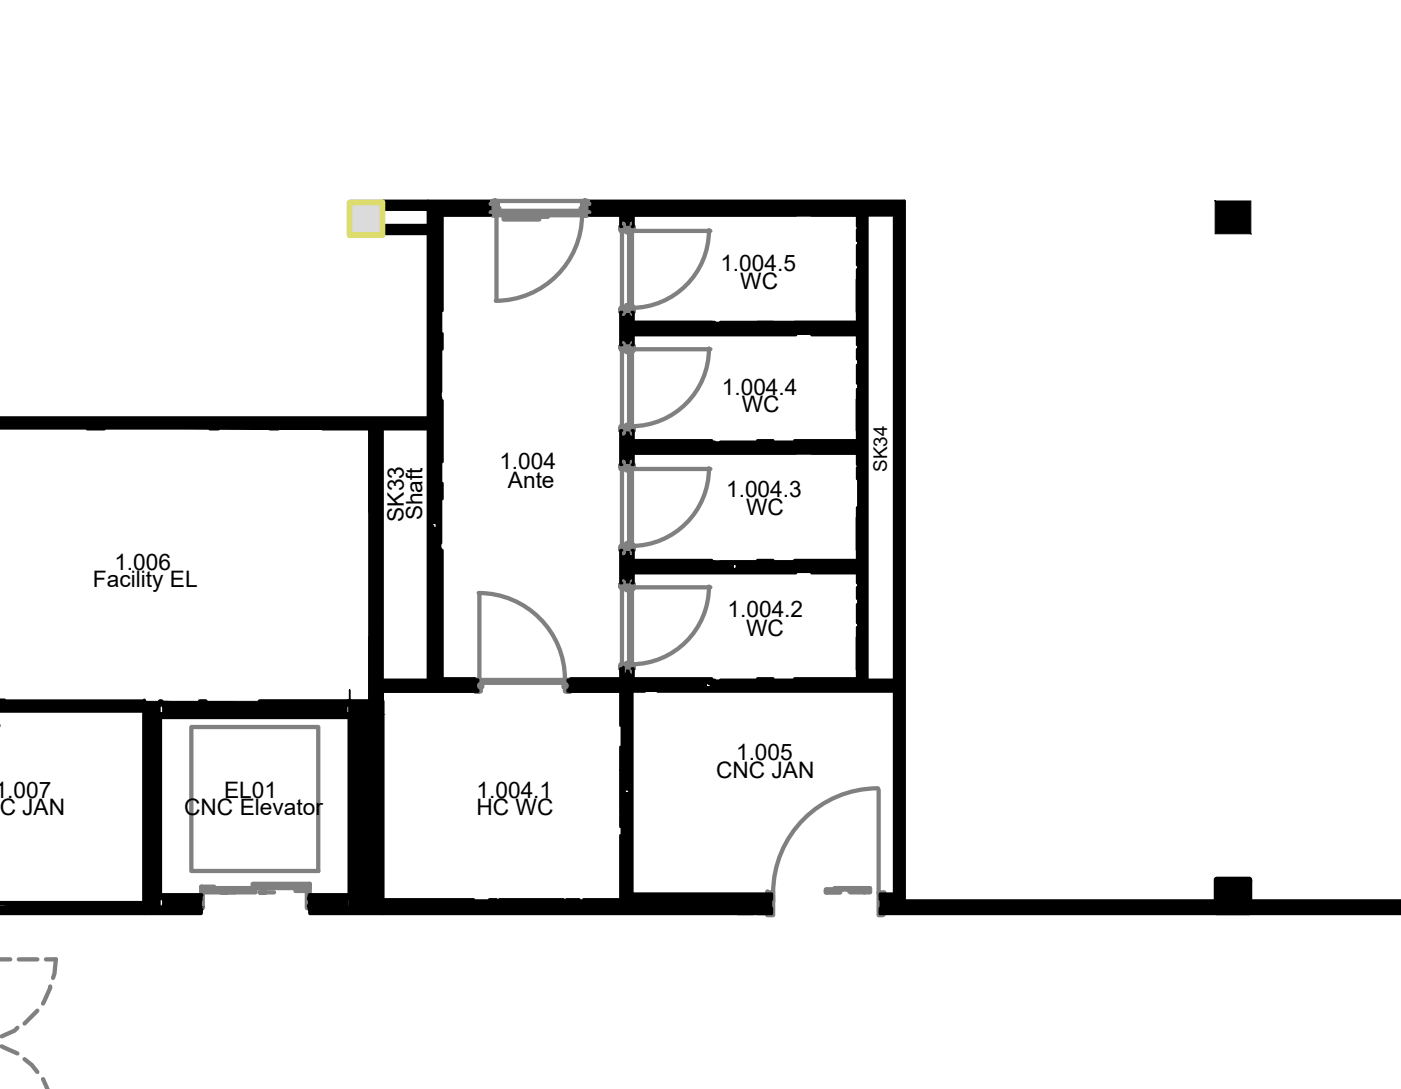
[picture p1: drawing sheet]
<svg xmlns="http://www.w3.org/2000/svg" width="42mm" height="32mm" viewBox="0 0 42 32" stroke-linecap="round" stroke-linejoin="round" font-family="sans-serif">
<defs><g id="words">
<g font-size=".7">
<text x="21.4" y="8">1.004.5</text>
<text x="21.4" y="11.7">1.004.4</text>
<text x="22" y="8.6">WC</text>
<text x="2.8" y="17.4">Facility EL</text>
<text x="3.4" y="16.9">1.006</text>
<text x="12" y="15.5" transform="rotate(-90 12 15.5)">SK33</text>
<text x="12.5" y="15.5" transform="rotate(-90 12.5 15.5)">Shaft</text>
<text x="14.8" y="13.9">1.004</text>
<text x="15.1" y="14.5">Ante</text>
<text x="21.6" y="14.8">1.004.3</text>
<text x="22" y="12.2">WC</text>
<text x="22.1" y="15.3">WC</text>
<text x="-.2" y="23.7">1.007</text>
<text x="6.7" y="23.7">EL01</text>
<text x="14.1" y="23.7">1.004.1</text>
<text x="21.3" y="23.1">CNC JAN</text>
<text x="21.6" y="18.3">1.004.2</text>
<text x="21.9" y="22.6">1.005</text>
<text x="22.1" y="18.9">WC</text>
<text x="-.5" y="24.2">NC JAN</text>
<text x="5.5" y="24.2">CNC Elevator</text>
<text x="14.1" y="24.2">HC WC</text>
</g>
<text font-size=".6" x="26.3" y="14" transform="rotate(-90 26.3 14)">SK34</text>
</g></defs>
<!-- layer: A-DETL-GENF-OTLN -->
<path d="M36.1 6l1 .9v-.9zM36.1 6l1 .9h-1z" fill="#000" stroke="#000" stroke-width=".03"/>
<!-- layer: A-WALL-____-PATT -->
<g fill="#000" stroke="#000" stroke-width=".03">
<path d="M12.8 15.5h.1zM12.9 15.7h.1zM10.4 26.7h1zM10.4 21.2h1zM18.5 23.5h.1zM18.6 23.5h.1zM18.8 20.5h.7z"/>
<path d="M-.1 12.7h11.1zM-.1 12.7h11.1z"/>
<path d="M11 12.7v6.2zM11 12.7v6.2z"/>
<path d="M11 18.9v1.3zM11 18.9v1.3z"/>
<path d="M-.1 12.7h11.1zM-.1 12.7h11.1z"/>
<path d="M11 12.7v5.7zM11 12.7v5.7z"/>
<path d="M11 18.4v1.8zM11 18.4v1.8z"/>
<path d="M-.1 12.5l11.4 .2v-.2zM-.1 12.5l11.4 .2h-11.4z"/>
<path d="M11 12.7l.3 5.7v-5.7zM11 12.7l.3 5.7h-.3z"/>
<path d="M11 18.4l.3 1.8v-1.8zM11 18.4l.3 1.8h-.3z"/>
<path d="M-.1 12.4l11.4 .1zM-.1 12.4l11.4 .1z"/>
<path d="M11.3 12.7v5.7zM11.3 12.7v5.7z"/>
<path d="M11.3 18.4v1.8zM11.3 18.4v1.8z"/>
<path d="M-.1 12.4h11.5zM-.1 12.4h11.5z"/>
<path d="M11.3 12.7l.1 5.7zM11.3 12.7l.1 5.7z"/>
<path d="M11.3 18.4l.1 1.8zM11.3 18.4l.1 1.8z"/>
<path d="M11.4 6v.2zM11.4 6v.2z"/>
<path d="M11.4 6.7v.2zM11.4 6.7v.2z"/>
<path d="M11.4 6.7v.2zM11.4 6.7v.2z"/>
<path d="M11.4 6.9h1.3zM11.4 6.9h1.3z"/>
<path d="M11.4 6.1l1.2 .1v-.1zM11.4 6.1l1.2 .1h-1.2z"/>
<path d="M11.4 6.7l1.2 .2v-.2zM11.4 6.7l1.2 .2h-1.2z"/>
<path d="M12.6 6.7l.1 .2zM12.6 6.7l.1 .2z"/>
<path d="M11.4 6h1.3zM11.4 6h1.3z"/>
<path d="M12.7 6v.2zM12.7 6v.2z"/>
<path d="M12.7 6.7v.2zM12.7 6.7v.2z"/>
<path d="M11.4 6.9h1.3zM11.4 6.9h1.3z"/>
<path d="M11.3 12.7h1.4zM11.3 12.7h1.4z"/>
<path d="M11.3 12.4l1.4 .1zM11.3 12.4l1.4 .1z"/>
<path d="M12.7 12.7l.1 7.5zM12.7 12.7l.1 7.5z"/>
<path d="M12.7 6l.1 6.4zM12.7 6l.1 6.4z"/>
<path d="M11.3 12.7h1.5zM11.3 12.7h1.5z"/>
<path d="M12.8 12.4v.1zM12.8 12.4v.1z"/>
<path d="M12.8 12.7v7.6zM12.8 12.7v7.6z"/>
<path d="M12.8 15.5h.1zM12.8 15.5h.1z"/>
<path d="M12.8 15.5h.1zM12.8 15.5h.1z"/>
<path d="M12.8 15.7h.1zM12.8 15.7h.1z"/>
<path d="M12.8 6v6.4zM12.8 6v6.4z"/>
<path d="M11.3 12.5l1.5 .2v-.2zM11.3 12.5l1.5 .2h-1.5z"/>
<path d="M12.8 15.5h.1zM12.8 15.5h.1z"/>
<path d="M12.8 15.6h.1zM12.8 15.6h.1z"/>
<path d="M12.8 15.6l.1 .1zM12.8 15.6l.1 .1z"/>
<path d="M12.9 15.5h.1zM12.9 15.5h.1z"/>
<path d="M12.9 15.7h.1zM12.9 15.7h.1z"/>
<path d="M12.8 15.7h.1zM12.8 15.7h.1z"/>
<path d="M12.8 12.4l.2 3.1v-3.1zM12.8 12.4l.2 3.1h-.2z"/>
<path d="M12.9 15.5h.1zM12.9 15.5h.1z"/>
<path d="M13 15.5v.1zM13 15.5v.1z"/>
<path d="M13 15.6v.1zM13 15.6v.1z"/>
<path d="M12.8 15.7l.2 4.5v-4.5zM12.8 15.7l.2 4.5h-.2z"/>
<path d="M13 12.4v7.8zM13 12.4v7.8z"/>
<path d="M13 6.1h1.6zM13 6.1h1.6z"/>
<path d="M13 6.3h1.6zM13 6.3h1.6z"/>
<path d="M12.8 6.1l.2 6.2v-6.2zM12.8 6.1l.2 6.2h-.2z"/>
<path d="M12.8 12.3l.2 .1v-.1zM12.8 12.3l.2 .1h-.2z"/>
<path d="M13 6.3v6.1zM13 6.3v6.1z"/>
<path d="M13 12.4l.1 7zM13 12.4l.1 7z"/>
<path d="M13 19.4l.1 .8zM13 19.4l.1 .8z"/>
<path d="M13 6.3l.1 6.1zM13 6.3l.1 6.1z"/>
<path d="M13 6.1l1.7 .1v-.1zM13 6.1l1.7 .1h-1.7z"/>
<path d="M13 6.2l1.7 .1v-.1zM13 6.2l1.7 .1h-1.7z"/>
<path d="M13.1 6.3l1.6 .1zM13.1 6.3l1.6 .1z"/>
<path d="M12.8 6h1.9zM12.8 6h1.9z"/>
<path d="M12.8 6l1.9 .1zM12.8 6l1.9 .1z"/>
<path d="M13 6.3h1.7zM13 6.3h1.7z"/>
<path d="M17.5 6.1h1zM17.5 6.1h1z"/>
<path d="M17.5 6.3h1zM17.5 6.3h1z"/>
<path d="M17.4 6.3l1.1 .1zM17.4 6.3l1.1 .1z"/>
<path d="M17.4 6h1.1zM17.4 6h1.1z"/>
<path d="M17.4 6l1.1 .1zM17.4 6l1.1 .1z"/>
<path d="M17.4 6.1l1.1 .2v-.2zM17.4 6.1l1.1 .2h-1.1z"/>
<path d="M17.4 6.3h1.1zM17.4 6.3h1.1z"/>
<path d="M18.5 6.3v.3zM18.5 6.3v.3z"/>
<path d="M18.5 6.6v.2zM18.5 6.6v.2z"/>
<path d="M18.5 9.2v.1zM18.5 9.2v.1z"/>
<path d="M18.5 9.3v.6zM18.5 9.3v.6z"/>
<path d="M18.5 9.9v.4zM18.5 9.9v.4z"/>
<path d="M18.5 12.7v1.1zM18.5 12.7v1.1z"/>
<path d="M18.5 16.3v1.1zM18.5 16.3v1.1z"/>
<path d="M18.5 19.8v.4zM18.5 19.8v.4z"/>
<path d="M18.5 9.9v.3zM18.5 9.9v.3z"/>
<path d="M18.5 10.2v.1zM18.5 10.2v.1z"/>
<path d="M18.5 12.7v.2zM18.5 12.7v.2z"/>
<path d="M18.5 12.9v.8zM18.5 12.9v.8z"/>
<path d="M18.5 13.7v.1zM18.5 13.7v.1z"/>
<path d="M18.5 16.3v.1zM18.5 16.3v.1z"/>
<path d="M18.5 16.4v.9zM18.5 16.4v.9z"/>
<path d="M18.5 17.3v.1zM18.5 17.3v.1z"/>
<path d="M18.5 19.8v.1zM18.5 19.8v.1z"/>
<path d="M18.5 19.9v.3zM18.5 19.9v.3z"/>
<path d="M18.5 6.1l.2 .7v-.7zM18.5 6.1l.2 .7h-.2z"/>
<path d="M18.5 9.2l.2 .6v-.6zM18.5 9.2l.2 .6h-.2z"/>
<path d="M18.7 16.8h3.1zM18.7 16.8h3.1z"/>
<path d="M18.7 16.8h3.1zM18.7 16.8h3.1z"/>
<path d="M18.7 16.8h3.1zM18.7 16.8h3.1z"/>
<path d="M18.7 16.8h3.1zM18.7 16.8h3.1z"/>
<path d="M18.7 16.8h3.1zM18.7 16.8h3.1z"/>
<path d="M18.7 16.9h3.1zM18.7 16.9h3.1z"/>
<path d="M18.5 9.8l.2 .5v-.5zM18.5 9.8l.2 .5h-.2z"/>
<path d="M18.5 12.7l.2 .6v-.6zM18.5 12.7l.2 .6h-.2z"/>
<path d="M18.5 13.3l.2 .5v-.5zM18.5 13.3l.2 .5h-.2z"/>
<path d="M18.5 16.3l.2 1.1v-1.1zM18.5 16.3l.2 1.1h-.2z"/>
<path d="M18.5 19.8l.2 .4v-.4zM18.5 19.8l.2 .4h-.2z"/>
<path d="M18.8 6.3v.5zM18.8 6.3v.5z"/>
<path d="M18.8 9.2v.1zM18.8 9.2v.1z"/>
<path d="M18.8 9.3v.4zM18.8 9.3v.4z"/>
<path d="M18.7 6.3l.1 .3zM18.7 6.3l.1 .3z"/>
<path d="M18.7 6.6l.1 .2zM18.7 6.6l.1 .2z"/>
<path d="M18.7 9.2l.1 .1zM18.7 9.2l.1 .1z"/>
<path d="M18.7 9.3l.1 .4zM18.7 9.3l.1 .4z"/>
<path d="M18.8 16.7h6.7zM18.8 16.7h6.7z"/>
<path d="M18.8 16.9h6.7zM18.8 16.9h6.7zM18.8 16.9l6.7 .1zM18.8 16.9l6.7 .1z"/>
<path d="M18.8 9.9v.4zM18.8 9.9v.4z"/>
<path d="M18.8 12.7v.2zM18.8 12.7v.2z"/>
<path d="M18.8 12.9v.3zM18.8 12.9v.3z"/>
<path d="M18.8 13.4v.4zM18.8 13.4v.4z"/>
<path d="M18.8 16.3v.4zM18.8 16.3v.4z"/>
<path d="M18.8 16.9v.5zM18.8 16.9v.5z"/>
<path d="M18.8 19.8v.4zM18.8 19.8v.4z"/>
<path d="M18.7 9.9l.1 .3zM18.7 9.9l.1 .3z"/>
<path d="M18.7 12.7l.1 .2zM18.7 12.7l.1 .2z"/>
<path d="M18.7 12.9l.1 .3zM18.7 12.9l.1 .3z"/>
<path d="M18.7 13.4l.1 .3zM18.7 13.4l.1 .3z"/>
<path d="M18.7 13.7l.1 .1zM18.7 13.7l.1 .1z"/>
<path d="M18.7 16.3l.1 .1zM18.7 16.3l.1 .1z"/>
<path d="M18.7 16.4l.1 .3zM18.7 16.4l.1 .3z"/>
<path d="M18.7 16.9l.1 .4zM18.7 16.9l.1 .4z"/>
<path d="M18.7 17.3l.1 .1zM18.7 17.3l.1 .1z"/>
<path d="M18.7 19.8l.1 .1zM18.7 19.8l.1 .1z"/>
<path d="M18.7 19.9l.1 .4zM18.7 19.9l.1 .4z"/>
<path d="M18.7 16.8h3zM18.7 16.8h3.1z"/>
<path d="M18.7 16.8h3.1zM18.7 16.8h3.1z"/>
<path d="M18.7 16.8h3.1zM18.7 16.8h3.1z"/>
<path d="M18.7 16.8h3.1zM18.7 16.8h3.1z"/>
<path d="M18.7 16.8l3.1 .1zM18.7 16.8l3.1 .1z"/>
<path d="M21.8 16.8h3.7zM21.8 16.8h3.7z"/>
<path d="M18.7 16.9h3.1zM18.7 16.9h3.1z"/>
<path d="M21.8 16.9h3.7zM21.8 16.9h3.7z"/>
<path d="M21.9 16.8h3.6zM21.9 16.8h3.6z"/>
<path d="M21.9 16.8h3.6zM21.9 16.8h3.6z"/>
<path d="M21.9 16.8h3.6zM21.9 16.8h3.6z"/>
<path d="M18.8 9.6h6.7zM18.8 9.6h6.7z"/>
<path d="M18.8 9.9h6.7zM18.8 9.9h6.7z"/>
<path d="M18.7 9.8l6.8 .1zM18.7 9.8l6.8 .1z"/>
<path d="M18.8 9.6l6.7 .1zM18.8 9.6l6.7 .1z"/>
<path d="M18.8 13.4l6.7 .1zM18.8 13.4l6.7 .1z"/>
<path d="M18.8 13.1l6.7 .1zM18.8 13.1l6.7 .1z"/>
<path d="M18.8 13.2h6.7zM18.8 13.2h6.7z"/>
<path d="M18.8 13.4h6.7zM18.8 13.4h6.7z"/>
<path d="M25.5 6.3v3.3zM25.5 6.3v3.3z"/>
<path d="M25.5 9.9v3.2zM25.5 9.9v3.2z"/>
<path d="M25.5 13.4v3.3zM25.5 13.4v3.3z"/>
<path d="M25.5 16.9v3.3zM25.5 16.9v3.3z"/>
<path d="M18.8 16.7h6.7zM18.8 16.7h6.7z"/>
<path d="M18.8 6.3l6.7 .1zM18.8 6.3l6.7 .1z"/>
<path d="M18.8 6.3h6.7zM18.8 6.3h6.7z"/>
<path d="M18.7 9.7l6.8 .1v-.1zM18.7 9.7l6.8 .1h-6.8z"/>
<path d="M18.7 13.2l6.8 .2v-.2zM18.7 13.2l6.8 .2h-6.8z"/>
<path d="M25.5 6.3v3.4zM25.5 6.3v3.4z"/>
<path d="M25.5 9.8v3.4zM25.5 9.8v3.4z"/>
<path d="M25.5 13.4v2.9zM25.5 13.4v2.9z"/>
<path d="M25.5 16.3v.4zM25.5 16.3v.4z"/>
<path d="M25.5 16.9v3.3zM25.5 16.9v3.3z"/>
<path d="M18.7 16.7l6.8 .1zM18.7 16.7l6.8 .1z"/>
<path d="M21.8 16.8h3.7zM21.8 16.8h3.7z"/>
<path d="M21.9 16.8h3.6zM21.9 16.8h3.6z"/>
<path d="M21.9 16.8h3.6zM21.9 16.8h3.6z"/>
<path d="M21.9 16.8h3.6zM21.9 16.8h3.6z"/>
<path d="M21.9 16.8h3.6zM21.9 16.8h3.6z"/>
<path d="M21.9 16.8l3.6 .1zM21.9 16.8l3.6 .1z"/>
<path d="M21.9 16.9h3.6zM21.8 16.9h3.7z"/>
<path d="M18.7 16.9h6.8zM18.7 16.9h6.8z"/>
<path d="M25.5 6.3l.2 14v-14zM25.5 6.3l.2 14h-.2z"/>
<path d="M25.7 6.3l.9 .1zM25.7 6.3l.9 .1z"/>
<path d="M26.6 6.4v13.8zM26.6 6.4v13.8z"/>
<path d="M25.7 6.3h.9zM25.7 6.3h.9z"/>
<path d="M26.6 6.3v13.9zM26.6 6.3v13.9z"/>
<path d="M18.7 6.1l8.1 .2v-.2zM18.7 6.1l8.1 .2h-8.1z"/>
<path d="M26.6 6.3l.2 13.1v-13.1zM26.6 6.3l.2 13.1h-.2z"/>
<path d="M26.6 19.4l.2 .8v-.8zM26.6 19.4l.2 .8h-.2z"/>
<path d="M18.5 6h8.3zM18.5 6h8.3z"/>
<path d="M18.5 6l8.3 .1zM18.5 6l8.3 .1z"/>
<path d="M26.8 6v14.2zM26.8 6v14.2z"/>
<path d="M26.8 6.1v14.1zM26.8 6.1v14.1z"/>
<path d="M-.1 27.1h4.4zM-.1 27.1h4.4z"/>
<path d="M-.1 20.8h4.4zM-.1 20.8h4.4z"/>
<path d="M-.1 21.1h4.4zM-.1 21.1h4.4z"/>
<path d="M-.1 21l4.4 .1zM-.1 21l4.4 .1z"/>
<path d="M-.1 20.8l4.4 .1zM-.1 20.8l4.4 .1zM-.1 20.9l4.4 .1v-.1zM-.1 20.9l4.4 .1h-4.4z"/>
<path d="M-.1 27.1h4.4zM-.1 27.1h4.4z"/>
<path d="M-.1 26.8h4.4zM-.1 26.8h4.4z"/>
<path d="M-.1 26.8l4.4 .1zM-.1 26.8l4.4 .1z"/>
<path d="M.2 26.9h4.1zM.2 26.9h4.1z"/>
<path d="M-.1 26.9l4.4 .2v-.2zM-.1 26.9l4.4 .2h-4.4z"/>
<path d="M-.1 27.1h4.4zM-.1 27.1h4.4z"/>
<path d="M4.3 21l.4 .2v-.2zM4.3 21l.4 .2h-.4z"/>
<path d="M4.3 26.7h.4zM4.3 26.7h.4z"/>
<path d="M4.3 26.7l.4 .2v-.2zM4.3 26.7l.4 .2h-.4z"/>
<path d="M4.3 26.9l.4 .1zM4.3 26.9l.4 .1z"/>
<path d="M4.3 20.8l.4 .1v-.1zM4.3 20.8l.4 .1h-.4z"/>
<path d="M4.3 20.9h.4zM4.3 20.9l.4 .1z"/>
<path d="M4.3 21.2h.4zM4.3 21.2h.4z"/>
<path d="M4.3 21.2l.4 5.5v-5.5zM4.3 21.2l.4 5.5h-.4z"/>
<path d="M4.3 27h.4zM4.3 27h.4z"/>
<path d="M4.3 27.1h1.7zM4.3 27.1h1.7z"/>
<path d="M4.3 27.1h1.7zM4.3 27.1h1.7z"/>
<path d="M4.8 26.6l1.2 .1v-.1zM4.8 26.6l1.2 .1h-1.2z"/>
<path d="M4.8 26.7h1.2zM4.8 26.7h1.2z"/>
<path d="M4.9 26.7l1.1 .2v-.2zM4.9 26.7l1.1 .2h-1.1z"/>
<path d="M4.9 26.9l1.1 .1zM4.8 27h1.2z"/>
<path d="M4.8 27h1.2zM4.8 27h1.2z"/>
<path d="M9.2 26.7v.2zM9.2 26.7v.2z"/>
<path d="M9.2 26.9h1.1zM9.2 26.9h1.1z"/>
<path d="M9.3 26.6h1zM9.3 26.6h1z"/>
<path d="M9.3 26.7h1zM9.3 26.7h1z"/>
<path d="M9.2 26.7h.1zM9.2 26.7h.1z"/>
<path d="M9.2 27h.1zM9.2 27h.1z"/>
<path d="M9.2 26.7l.2 .1zM9.2 26.7l.2 .1z"/>
<path d="M10.2 27h.1zM10.2 27h.1z"/>
<path d="M10.2 27h.1zM10.2 27h.1z"/>
<path d="M4.9 21l5.4 .2v-.2zM4.9 21l5.4 .2h-5.4z"/>
<path d="M4.9 21.2h5.4zM4.8 21.2h5.5z"/>
<path d="M9.3 26.7h1zM9.3 26.7h1z"/>
<path d="M9.3 26.7h1zM9.3 26.7h1z"/>
<path d="M9.4 26.7l.9 .1zM9.4 26.7l.9 .1z"/>
<path d="M9.2 26.8l1.1 .1v-.1zM9.2 26.8l1.1 .1h-1.1z"/>
<path d="M9.2 26.9h1.1zM9.2 26.9h1.1z"/>
<path d="M9.2 26.9l1.1 .1zM9.2 26.9l1.1 .1z"/>
<path d="M9.2 27h1.1zM9.2 27h1.1z"/>
<path d="M4.8 20.8l5.5 .1v-.1zM4.8 20.8l5.5 .1h-5.5z"/>
<path d="M4.8 20.9h5.5zM4.8 20.9l5.5 .1z"/>
<path d="M4.8 21.2l5.5 .1v-.1zM4.8 21.2l5.5 .1h-5.5z"/>
<path d="M9.2 26.6h1.1zM9.2 26.6h1.1z"/>
<path d="M9.3 26.6l1 .1zM9.3 26.6l1 .1z"/>
<path d="M9.3 26.7h1zM9.3 26.7h1z"/>
<path d="M9.2 27h1.1zM9.2 27h1.1z"/>
<path d="M11 20.2v.2zM11 20.2v.2z"/>
<path d="M11 20.4v.4zM11 20.4v.4z"/>
<path d="M11 20.2l.3 .6v-.6zM11 20.2l.3 .6h-.3z"/>
<path d="M11.3 20.2v.2zM11.3 20.2v.2z"/>
<path d="M11.3 20.4v.4zM11.3 20.4v.4z"/>
<path d="M11.4 26.8h7.1zM11.4 26.8h7.1z"/>
<path d="M11.3 20.2l.1 .2zM11.3 20.2l.1 .2z"/>
<path d="M11.3 20.4l.1 .4zM11.3 20.4l.1 .4z"/>
<path d="M9.2 27.1h2.2zM9.2 27.1h2.2z"/>
<path d="M9.2 27.1h2.2zM9.2 27.1h2.2z"/>
<path d="M10.4 20.8l1 .1v-.1zM10.4 20.8l1 .1h-1z"/>
<path d="M10.4 20.9l1 .1zM10.4 20.9l1 .1z"/>
<path d="M10.4 21l1 .2v-.2zM10.4 21l1 .2h-1zM10.4 21.2h1z"/>
<path d="M10.4 21.2l1 5.5v-5.5zM10.4 21.2l1 5.5h-1zM10.4 26.7h1z"/>
<path d="M10.4 26.7l1 .2v-.2zM10.4 26.7l1 .2h-1z"/>
<path d="M10.4 26.9l1 .1zM10.4 26.9l1 .1z"/>
<path d="M10.4 27h1zM10.4 27h1z"/>
<path d="M11.4 20.2l1.3 .1zM11.4 20.2l1.3 .1z"/>
<path d="M12.8 20.2l.2 .1v-.1zM12.8 20.2l.2 .1h-.2z"/>
<path d="M11.4 20.4l1.7 .1zM11.4 20.4l1.7 .1zM11.4 20.5h1.7zM11.4 20.5h1.7z"/>
<path d="M11.4 20.3l1.7 .1v-.1zM11.4 20.3l1.7 .1h-1.7z"/>
<path d="M11.4 20.4h1.7zM11.4 20.4h1.7z"/>
<path d="M13.1 20.2h1zM13.1 20.2h1z"/>
<path d="M13.1 20.3l1 .1v-.1zM13.1 20.3l1 .1h-1z"/>
<path d="M13.1 20.2l1 .1zM13.1 20.2l1 .1z"/>
<path d="M13.1 20.2h1.1zM13.1 20.2h1.1z"/>
<path d="M13.1 20.5h1.1zM13.1 20.5h1.1z"/>
<path d="M17 20.2h1.5zM17 20.2h1.5z"/>
<path d="M18.5 20.3h8.1zM18.5 20.3h8.1z"/>
<path d="M18.5 20.3h2.5zM18.5 20.3h2.5z"/>
<path d="M18.5 20.3h2.5zM18.5 20.3h2.5z"/>
<path d="M18.5 20.3h2.5zM18.5 20.3h2.5z"/>
<path d="M18.5 20.3h2.5zM18.5 20.3h2.5z"/>
<path d="M18.5 20.4h2.5zM18.5 20.4h2.5z"/>
<path d="M18.5 20.4h2.5zM18.5 20.4h2.5z"/>
<path d="M18.5 20.4h2.5zM18.5 20.4h2.5z"/>
<path d="M18.5 20.4h2.5zM18.5 20.4h2.5z"/>
<path d="M18.5 20.4h2.5zM18.5 20.4h2.5z"/>
<path d="M16.9 20.2h1.6zM16.9 20.2h1.6z"/>
<path d="M16.9 20.5h1.6zM16.9 20.5h1.6z"/>
<path d="M16.9 20.3l1.6 .1v-.1zM16.9 20.3l1.6 .1h-1.6zM16.9 20.4h1.6zM16.9 20.4h1.6z"/>
<path d="M16.9 20.2l1.6 .1zM16.9 20.2l1.6 .1z"/>
<path d="M18.5 20.5v6zM18.5 20.5v6z"/>
<path d="M18.5 26.5v.3zM18.5 26.5v.3z"/>
<path d="M18.5 23.5h.1zM18.5 23.5h.1z"/>
<path d="M18.5 20.5v6.3zM18.5 20.5v6.3z"/>
<path d="M11.4 26.8h7.1zM11.4 26.8h7.1z"/>
<path d="M18.5 23.5h.1zM18.5 23.5h.1z"/>
<path d="M18.5 23.5l.1 .1zM18.5 23.5l.1 .1z"/>
<path d="M18.5 23.4h.1zM18.5 23.4l.1 .1z"/>
<path d="M18.6 23.5h.1zM18.6 23.5h.1zM18.6 23.5h.1zM18.6 23.5h.1z"/>
<path d="M18.6 23.6h.1zM18.6 23.6h.1z"/>
<path d="M18.5 23.6h.1zM18.5 23.6h.1z"/>
<path d="M18.5 20.2l.2 .1zM18.5 20.2l.2 .1z"/>
<path d="M18.5 20.4l.2 3v-3zM18.5 20.4l.2 3h-.2z"/>
<path d="M18.6 23.4l.1 .1zM18.6 23.4l.1 .1z"/>
<path d="M18.6 23.5h.1zM18.6 23.5h.1z"/>
<path d="M18.6 23.5l.1 .1zM18.6 23.5l.1 .1z"/>
<path d="M18.5 23.6l.2 3.2v-3.2zM18.5 23.6l.2 3.2h-.2z"/>
<path d="M11.4 26.8l7.3 .3v-.3zM11.4 26.8l7.3 .3h-7.3z"/>
<path d="M18.7 26.7h4.1zM18.7 26.7h4.1z"/>
<path d="M18.7 27h4.1zM18.7 27h4.1z"/>
<path d="M18.7 27.1h1zM18.7 27.1h1z"/>
<path d="M18.8 20.2v.1zM18.8 20.2v.1z"/>
<path d="M18.8 20.5v6zM18.8 20.5v6z"/>
<path d="M18.8 26.5v.1zM18.8 26.5v.1z"/>
<path d="M18.7 20.5l.1 6zM18.7 20.5l.1 6z"/>
<path d="M18.7 26.5l.1 .1zM18.7 26.5l.1 .1z"/>
<path d="M11.4 27.1h7.4zM11.4 27.1h7.4z"/>
<path d="M11.4 27.1h7.4zM11.4 27.1h7.4z"/>
<path d="M19.5 20.5h7.1zM19.5 20.5h7.1z"/>
<path d="M19.7 27.1h2.7zM19.7 27.1h2.7z"/>
<path d="M18.8 27.1h.9zM18.8 27.1h.9z"/>
<path d="M18.8 27.1h.9zM18.8 27.1h.9z"/>
<path d="M18.5 20.3l2.5 .1zM18.5 20.3l2.5 .1z"/>
<path d="M18.5 20.4h2.5zM18.5 20.4h2.5z"/>
<path d="M18.5 20.3h2.5zM18.5 20.3h2.5z"/>
<path d="M18.5 20.4h2.5zM18.5 20.4h2.5z"/>
<path d="M21 20.4h5.6zM21 20.4h5.6z"/>
<path d="M21 20.3h5.6zM21 20.3h5.6z"/>
<path d="M21 20.3h5.6zM21 20.3h5.6z"/>
<path d="M21 20.4h5.6zM21 20.4h5.6z"/>
<path d="M21.1 20.4h5.5zM21.1 20.4h5.5z"/>
<path d="M21.8 27.1h1.1zM21.8 27.1h1.1z"/>
<path d="M22.5 27.1h.4zM22.5 27.1h.4z"/>
<path d="M19.7 27.1h3.2zM19.7 27.1h3.2z"/>
<path d="M18.8 26.5l4.1 .1zM18.8 26.5l4.1 .1z"/>
<path d="M18.8 26.6h4.1zM18.8 26.6h4.1z"/>
<path d="M18.7 26.6l4.2 .1v-.1zM18.7 26.6l4.2 .1h-4.2z"/>
<path d="M18.7 26.7l4.2 .3v-.3zM18.7 26.7l4.2 .3h-4.2z"/>
<path d="M18.7 27l4.2 .1v-.1zM18.7 27l4.2 .1h-4.2z"/>
<path d="M21.8 27.1h1.1zM21.8 27.1h1.1z"/>
<path d="M18.8 20.2h6.7zM18.8 20.2h6.7z"/>
<path d="M18.8 20.2l6.7 .1zM18.8 20.2l6.7 .1z"/>
<path d="M25.5 20.2v.1zM25.5 20.2v.1z"/>
<path d="M26.3 26.7h.3zM26.3 26.7h.3z"/>
<path d="M26.3 27h.3zM26.3 27h.3z"/>
<path d="M25.7 20.2h.9zM25.7 20.2h.9z"/>
<path d="M25.7 20.2l.9 .1zM25.7 20.2l.9 .1z"/>
<path d="M26.1 26.5l.5 .1zM26.1 26.5l.5 .1z"/>
<path d="M26.1 26.6h.5zM26.1 26.6h.5z"/>
<path d="M26.6 20.5v6zM26.6 20.5v6z"/>
<path d="M18.8 20.5h7.8zM18.8 20.5h7.8z"/>
<path d="M18.7 20.4l7.9 .1zM18.7 20.4l7.9 .1z"/>
<path d="M21 20.3h5.6zM21 20.3h5.6z"/>
<path d="M21 20.3h5.6zM21 20.3h5.6z"/>
<path d="M21 20.3h5.6zM21 20.3h5.6z"/>
<path d="M21.1 20.3l5.5 .1zM21.1 20.3l5.5 .1z"/>
<path d="M21.1 20.4h5.5zM21.1 20.4h5.5zM21 20.4h5.6zM21 20.4h5.6z"/>
<path d="M21 20.4h5.6zM21 20.4h5.6z"/>
<path d="M18.5 20.4h8.1zM18.5 20.4h8.1z"/>
<path d="M26.1 27.1h.5zM26.1 27.1h.5z"/>
<path d="M26.1 26.6l.5 .1v-.1zM26.1 26.6l.5 .1h-.5z"/>
<path d="M26.1 26.7l.5 .3v-.3zM26.1 26.7l.5 .3h-.5z"/>
<path d="M26.1 27l.5 .1v-.1zM26.1 27l.5 .1h-.5z"/>
<path d="M26.1 27.1h.5zM26.1 27.1h.5z"/>
<path d="M26.6 20.5v6.1zM26.6 20.5v6.1z"/>
<path d="M26.6 20.2l.2 6.6v-6.6zM26.6 20.2l.2 6.6h-.2z"/>
<path d="M26.8 26.8h9.3zM26.8 26.8h9.3z"/>
<path d="M26.8 20.2v6.6zM26.8 20.2v6.6z"/>
<path d="M26.8 20.2v6.6zM26.8 20.2v6.6z"/>
<path d="M26.6 27.1h9.5zM26.6 27.1h9.5z"/>
<path d="M26.8 26.8h9.3zM26.8 26.8h9.3z"/>
<path d="M26.6 27.1h9.5zM26.6 27.1h9.5z"/>
<path d="M37.1 26.8h4.5zM37.1 26.8h4.5z"/>
<path d="M37.1 26.8h4.5zM37.1 26.8h4.5z"/>
<path d="M37.1 27.1h4.5zM37.1 27.1h4.5z"/>
<path d="M36.1 27.1h1zM36.1 27.1h1z"/>
<path d="M36.1 27.1h1zM36.1 27.1h1z"/>
<path d="M26.6 26.8l10.5 .3v-.3zM26.6 26.8l10.5 .3h-10.5z"/>
<path d="M37.1 27.1h4.5zM37.1 27.1h4.5z"/>
<path d="M37.1 26.8h4.5zM37.1 26.8h4.5z"/>
<path d="M37.1 26.8l4.5 .3v-.3zM37.1 26.8l4.5 .3h-4.5z"/>
<path d="M37.1 27.1h4.5zM37.1 27.1h4.5z"/>
</g>
<!-- layer: I-WALL-____-MCUT -->
<g fill="none" stroke="#000" stroke-width=".08">
<path d="M2.6 12.7h.5M6.2 12.7h.3M8 12.7h.3M9.6 12.7h1.4v2.5M11 18.9v1.9h.4v-8.1h1.3v7.5h-1.3M12.7 6.7h-1.3v.2h1.3M12.7 6v6.4h-12.8M13.1 11.8v4.3M13.1 16.3v3.9h1.1M14.7 6.3v.1h-1.6v5.2M14.7 6.1v-.1h-3.3v.2h1.3M17.4 6.3v.1h1.1v.4"/>
<path d="M17.4 6.1v-.1h9.4v20.8h9.3M18.5 12.7v1.1M18.5 16.3v1.1M18.5 19.8v.4h-1.6M18.5 9.2v1.1M18.8 6.8v-.4h6.7v3.2h-4.1M18.8 9.2v.4h2.4M18.8 10.3v-.4h6.7v3.2h-4.1M18.8 13.8v-.3h6.7v3.2h-4.1M18.8 12.7v.4h2.4M18.8 17.4v-.4h6.7v3.2h-4.1M18.8 16.3v.4h2.4"/>
<path d="M18.8 19.8v.4h2.4M25.7 6.4h.9v13.8h-.9zM0 20.8h.1M0 26.8h4.3v.3h-4.3M4.3 20.8v.3h-4.3M4.3 27.1h1.7h-1.7h1.7h-1.7M9.2 27.1h2.2zM14.2 20.5h-2.8M16.9 20.5h1.6v6.3h-7.1v.3h11.4M19.1 20.5h-.3v6h4.1v.2M19.5 20.5h7.1v6h-.5v.2M22.9 27v.1h-.4"/>
<path d="M26.1 27v.1h15.5M37.1 26.8h4.5"/>
</g>
<!-- layer: A-WALL-____-MCUT -->
<g fill="none" stroke="#000" stroke-width=".08">
<path d="M-.1 12.7h11.1v8.1M-.1 12.4h11.4M11.3 12.7h1.4M11.3 12.7h.1M11.3 12.7v8.1M11.4 12.4h1.3M12.6 6.2v-.1h-1.2v.1v-.2h1.3v.2M12.6 6.7v.2h-1.2v-.2v.2h1.3v-.2M12.8 12.7v7.6M13 6.3h1.7M14.6 6.1h-1.8v6.4h-12.9M14.6 6.3h-1.6v14h1.1"/>
<path d="M14.7 6h-1.9v6.5M17.4 6.3h1.1M17.4 6h9.4v20.8M17.5 6.1h9.3v20.7h9.3M17.5 6.3h1v.5M18.5 9.2v1.1M18.5 12.7v1.1M18.5 16.3v1.1M18.5 19.8v.5h-1.6M18.7 10.3v-.5h6.8v3.4h-6.8v-.5M18.7 6.8v-.5h6.8v3.4h-6.8v-.5M18.7 13.8v-.4h6.8v3.3h-6.8v-.4"/>
<path d="M18.7 17.4v-.5h6.8v3.4h-6.8v-.5M18.8 6.3h6.7M18.8 6.3v.3M18.8 9.3v.4M18.8 10.2v-.3h6.7v3.3h-6.7v-.3M18.8 13.4v.3M18.8 16.4v.3M18.8 16.9v.4M18.8 19.9v.4M18.8 9.6h6.7M18.8 13.4h6.7M18.8 16.7h6.7"/>
<path d="M25.5 6.4v-.1v3.4M25.5 13.4v3.3M25.5 16.9v3.4M25.7 6.3h.9v13.9h-.9M25.7 6.4v-.1h.9v14h-.9v-.1M0 27.1h4.3M0 20.8h4.3M0 21.1h4.3M0 20.9h4.3M0 21h4.3M0 26.8h4.3M.2 26.9h4.1"/>
<path d="M11.4 27.1h11.5h-1.1M11.4 26.8h7.1M11.4 27.1h11.5M11.4 20.3h1.4v-7.6h-1.5v8.1M11.4 20.2h1.3M11.4 20.5h2.7M11.4 20.4h2.7M13 20.2h1.1M16.9 20.4h1.6v6.4h-7.1M17 20.2h1.5M17 20.5h1.5M18.8 20.5v6.1"/>
<path d="M18.8 20.2h6.7M18.8 20.5h7.8M18.8 26.6h4.1M22.9 26.6h-4.2v-6.2h7.9v6.2h-.5M26.1 27.1h10M26.6 20.5v6.1h-.5M26.8 26.8h14.8M37.1 27.1h4.5M37.1 26.8h4.5M41.6 27.1h-5.5"/>
</g>
<!-- layer: A-DOOR-____-OTLN -->
<g fill="none" stroke="#808080" stroke-width=".13">
<path d="M14.6 6.1h.1v.2h-.1h.1v-.2zM14.7 6h.1M14.7 6.4h.1M14.7 6.3h.1M14.8 6.3h2.5M14.8 6h2.5M17.3 6.4a2.56 2.56 0 0 1-2.6 2.5v-2.5M17.3 6h.1M17.3 6.3h.1M17.4 6.1h.1h-.1v.2h.1h-.1zM17.4 6h.1M17.4 6.4h.1"/>
<path d="M18.5 9.1h.1M18.5 9.2h.1M18.5 6.7h.1M18.5 6.8h.1M18.5 6.9h.1M18.5 19.7h.1M18.5 19.8h.1M18.5 19.9h.1M18.5 17.4h.1M18.5 17.4v2.3M18.5 16.2h.1M18.5 16.3h.1"/>
<path d="M18.5 13.8h.1M18.5 13.9h.1M18.5 12.7h.1M18.5 12.8h.1M18.5 10.3h.1M18.5 10.4h.1M18.5 6.9v2.2M18.5 10.4v2.3M18.5 14v2.2M18.5 9.2v.1v-.1h.3v.1v-.1zM18.5 6.6v.2h.3v-.2v.2h-.3zM18.5 19.8v.1v-.1h.3v.1v-.1z"/>
<path d="M18.5 17.3v.1h.3v-.1v.1h-.3zM18.5 16.3v.1v-.1h.3v.1v-.1zM18.5 13.7v.1h.3v-.1v.1h-.3zM18.5 12.7v.2v-.2h.3v.2v-.2zM18.5 10.2v.1h.3v-.1v.1h-.3zM18.7 6.9v2.2M18.7 10.4v2.3M18.7 14v2.2M18.7 17.5v2.2M18.8 9.1h.1M18.8 9.3h.1M18.8 9.2h.1"/>
<path d="M18.8 6.7h.1M18.8 6.9h.1M18.8 19.8h.1M18.8 19.9h.1M18.8 17.4h.1M18.8 16.2h.1M18.8 16.3h.1M18.8 13.9h.1M18.8 12.8h.1M18.8 10.3h.1M18.8 10.4h.1M18.8 6.9h2.3"/>
<path d="M18.8 17.4h2.3M18.8 13.9h2.3M18.8 10.4h2.3M18.8 13.8h.1M21 6.8a2.31 2.31 0 0 1-2.3 2.3M21 17.4a2.31 2.31 0 0 1-2.3 2.3M21 13.9a2.31 2.31 0 0 1-2.3 2.3M21 10.4a2.39 2.39 0 0 1-2.2 2.3M0 28.5h.3M0 21.5h.1M.1 31.1l.4 .2M.5 30.5l-.4 .3"/>
<path d="M.6 28.5h.5M.7 31.5l.4 .3M1.1 30l-.4 .4M1.3 32l.1 .4M1.4 28.5h.3l-.1 .5M1.5 29.3l-.2 .5M5.7 21.6h3.7v4.3h-3.7zM6.6 26.5h.4M7.7 26.5h.4M9.5 27h.4M9.6 27h.2M9.6 27h.1"/>
<path d="M9.8 27h.1M14.1 20.2h.1v.3h-.1v-.3zM14.1 20.2h.1M14.1 20.5h.1M14.2 20.5h.1M14.2 20.2h.1M16.8 20.2a2.56 2.56 0 0 0-2.6-2.6v2.6M16.8 20.2h.1M16.8 20.5h.1M16.9 20.2h.1h-.1v.3h.1h-.1zM16.9 20.5h.1M16.9 20.2h.1"/>
<path d="M22.8 26.7h.1v.3h-.1h.1v-.3zM22.9 26.5v.1M26.1 23.4a3.1 3.1 0 0 0-3.1 3.1M26.1 23.5v3M26.1 26.7h.2h-.2v.3h.2h-.2zM26.1 26.5v.1"/>
</g>
<!-- layer: A-DOOR-____-MCUT -->
<g fill="none" stroke="#808080" stroke-width=".13">
<path d="M14.6 6h.2v.4h-.2h.1v-.4zM14.8 6.3h2.5v.1h-2.5zM17.3 6h.1h-.1v.4h.1h-.1zM18.4 9.1h.2h.2v.2v-.2h-.3l-.1 .2zM18.4 6.7l.1 .2h.3v-.2v.2h-.1h-.3zM18.4 19.7h.3h.1v.2v-.1h-.2v-.1h-.1l-.1 .2zM18.4 17.4l.1 .1 .1-.1h.2v.1h-.3zM18.4 16.2h.2v-.1l.2 .1v.1v-.1h-.3l-.1 .1zM18.4 13.8l.1 .1h.3v-.1v.1l-.1 .1-.3-.1zM18.4 12.7h.4v.1v-.1h-.3l-.1 .1zM18.4 10.3l.1 .1 .3-.1v.1h-.3zM18.7 6.9h.1v2.2h-.1z"/>
<path d="M18.7 17.5h.1v2.2h-.1zM18.7 13.9h.1v2.3h-.1zM18.7 10.4h.1v2.3h-.1zM18.8 9.2h.1M18.8 6.8h.1M18.8 19.8h.1M18.8 17.4h.1M18.8 17.3v.1zM18.8 16.3h.1M18.8 13.8h.1M18.8 12.7h.1M18.8 10.3h.1"/>
<path d="M18.8 10.2v.1zM18.8 12.8h.1M6 26.3h.4v.2h-.4v.5zM6 26.4h1.6v.1h-1.6zM7.5 26.2h1.7v.2h-1.7zM8.8 26.3h.4v.7h-.1v-.5h-.3zM14.1 20.2h.1M14.1 20.2l.2 .1v.2h-.2h.1v-.3zM14.2 20.2h.1M14.3 20.2h2.5v.1h-2.5zM16.8 20.2h.1l-.1 .3h.1h-.1zM16.9 20.2h.1"/>
<path d="M22.9 26.6l.1 .2z"/>
</g>
<!-- layer: A-GENM-____-OTLN -->
<path d="M15.1 6.4h-.1v.1h1v-.1M15.2 6.4h.1M15.8 6.4l-.6 .1M24.8 26.4h1v.1h-.1M25 26.4h.6" fill="none" stroke="#808080" stroke-width=".13"/>
<!-- layer: A-GENM-____-HDLN -->
<path d="M15.2 6.4h.1M15.5 6.4h-.4h.4M15.8 6.4h.5h-.5M16.2 6.4h.1M24.6 26.4v.1M24.6 26.5h.1M25 26.4h-.5v.1h.4M25.2 26.4h.5v.1h-.5M25.6 26.4h.1M25.6 26.4l-.4 .1" fill="none" stroke="#808080" stroke-width=".13"/>
<!-- layer: A-DOOR-FRAM-MCUT -->
<path d="M22.9 26.7v-.2h-.1h.2v.7h-.2l.1-.1v-.1M26.1 26.7v-.2h.2h-.2v.7h.1l-.1-.1v-.1" fill="none" stroke="#808080" stroke-width=".13"/>
<!-- layer: A-DOOR-FRAM-OTLN -->
<path d="M22.8 26.5h.1M26.3 26.5h.1" fill="none" stroke="#808080" stroke-width=".13"/>
<!-- layer: I-FURN-____-MCUT -->
<path d="M18.4 22.9l.1 1.3z" fill="none" stroke="#000" stroke-width=".08"/>
<!-- layer: I-FURN-____-OTLN -->
<path d="M25.5 18.9v1zM25.5 17.9v.6M25.5 15.4v.9zM25.5 11.9v.9zM25.5 10.8v.6M25.5 8.3v1zM25.5 7.3v.6M11.4 24.9v1" fill="none" stroke="#000" stroke-width=".08"/>
<!-- layer: I-WALL-____-OTLN -->
<g fill="none" stroke="#000" stroke-width=".08">
<path d="M13.1 16.3v3.9h1M13.1 9.9v.5M13.1 11.9v1.8M13.1 14.4v.4M14.6 6.4h-1.5v2.8M17.5 6.4h.9l.1 .3M18.5 19.9l-.1 .3h-1.5M18.5 9.3v.9M18.5 12.8v1M18.5 16.3v1M18.8 9.3v.3h2.3M18.8 12.8v.3h2.3"/>
<path d="M18.8 16.3v.3h2.3M18.8 19.9v.3h2.3M22.5 9.6h.5M22.5 13.1h.5M22.5 16.6h.5M23.6 6.4h-4.8v.3M23.6 9.9h-4.8v.3M23.6 13.5h-4.8v.3M23.6 17h-4.8v.3M24.1 6.4h1.4v.3M24.1 9.9h1.4v.3M24.1 13.5h1.4v.3"/>
<path d="M24.1 17h1.4v.3M25.5 8v1.6h-1.9M25.5 6.8v.4M25.5 10.4v.3M25.5 11.6v1.5h-1.9M25.5 13.9v.3M25.5 15.1v1.5h-1.9M25.5 17.4v.4M25.5 18.6v1.6h-1.9M14.1 20.5h-2.7v6.2h2.7M14.5 26.7h.2M14.8 26.7h1.9"/>
<path d="M16.8 26.7h.4M16.9 20.5h1.5v1M18.4 22.2v.6M18.4 24.2v.4M18.4 24.8v1.9h-1.1M22.5 20.2h.5"/>
</g>
<!-- layer: S-COLS-____-OTLN -->
<path d="M36.1 26.1l1 1v-1zM36.1 26.1l1 1h-1z" fill="#000" stroke="#000" stroke-width=".03"/>
<!-- layer: S-COLS-____-MCUT -->
<path d="M36.1 26.1h1v1h-1z" fill="none" stroke="#000" stroke-width=".17"/>
<!-- layer: I-WALL-____-MCUT -->
<path d="M4.3 20.8v6.2h.4v-6.2M4.8 20.8l.1 .2v.2l-.1 .1h5.5v-.1v-.4h-2.6M5.9 20.8h.2M6 26.6h-1.2l.1 .1v.2l-.1 .1h1.2M9.2 26.6h1.1v.1v.2v.1h-1.1M10.4 20.8h1v6.2h-1z" fill="none" stroke="#000" stroke-width=".13"/>
<!-- layer: S-RBAR-____-OTLN -->
<g fill="none" stroke="#000" stroke-width=".17">
<path d="M4.9 26.7l1-.1v.1M4.9 26.9v.1M4.9 26.9v-.2v.2M5 26.7h.1M5 26.9h.1M5 26.7h.9M5.9 26.7l-.1 .1zM5.9 26.7h.1M9.2 26.9l.1 .1M9.2 26.7l.1 .1zM9.2 26.7v.2v-.2M9.3 26.7h.1"/>
<path d="M9.3 27h.9h-.9M9.3 26.9h.1M9.3 26.7l.1 .1zM9.3 26.6h.9M9.3 26.6l-.1 .1M9.3 26.7h.9M10.1 26.6l.1 .1-.1 .3M10.2 26.7h.1M10.2 26.9h.1M10.3 26.7v.2M10.4 20.9l.1 6.1zM10.5 26.9h.1"/>
<path d="M10.5 26.9v-1.2v1.2M10.5 20.9v1.3v-1.2M10.5 20.9h.7M10.5 27h.7M10.5 26.9h.7M10.7 26.6v-.5l.1 .5M10.7 21.9v-.5l.1 .5M10.7 26.6h.1M10.7 21.9h.1M10.8 26.7h.1M10.9 26l.1 .6M10.9 21.3l.1 .1"/>
<path d="M10.9 21.9h-.1h.1M11 26.6h-.2M11 21.9h-.1M11 21.4v.5M11 26.1v.5M11.2 20.9v1.3l.1-1.2M11.2 26.9v-1.2l.1 1.2M11.2 26.9h.1M11.3 20.9v6.1zM36.2 26.9v.1M36.2 26.9v-.6v.6M36.2 26.2v.1"/>
<path d="M36.2 26.2h.7M36.9 26.2l.1 .7v-.6"/>
</g>
<!-- layer: S-RBAR-BNDY-OTLN -->
<path d="M10.4 20.8v-.3v6.5M10.4 20.9v.3M10.4 26.7v.3M11.4 20.8v-.3v6.5" fill="none" stroke="#000" stroke-width=".04"/>
<!-- layer: S-COLS-____-OTLN -->
<g fill="#dbdbdb" stroke="#dbdbdb" stroke-width=".03">
<path d="M10.4 6l1 .3v-.3zM10.4 6l1 .3h-1z"/>
<path d="M10.4 6.3l1 .7v-.7zM10.4 6.3l1 .7h-1z"/>
</g>
<!-- layer: S-COLS-____-MCUT -->
<path d="M10.4 6h1v1h-1z" fill="none" stroke="#dddd6e" stroke-width=".17"/>
<use href="#words"/>
</svg>
